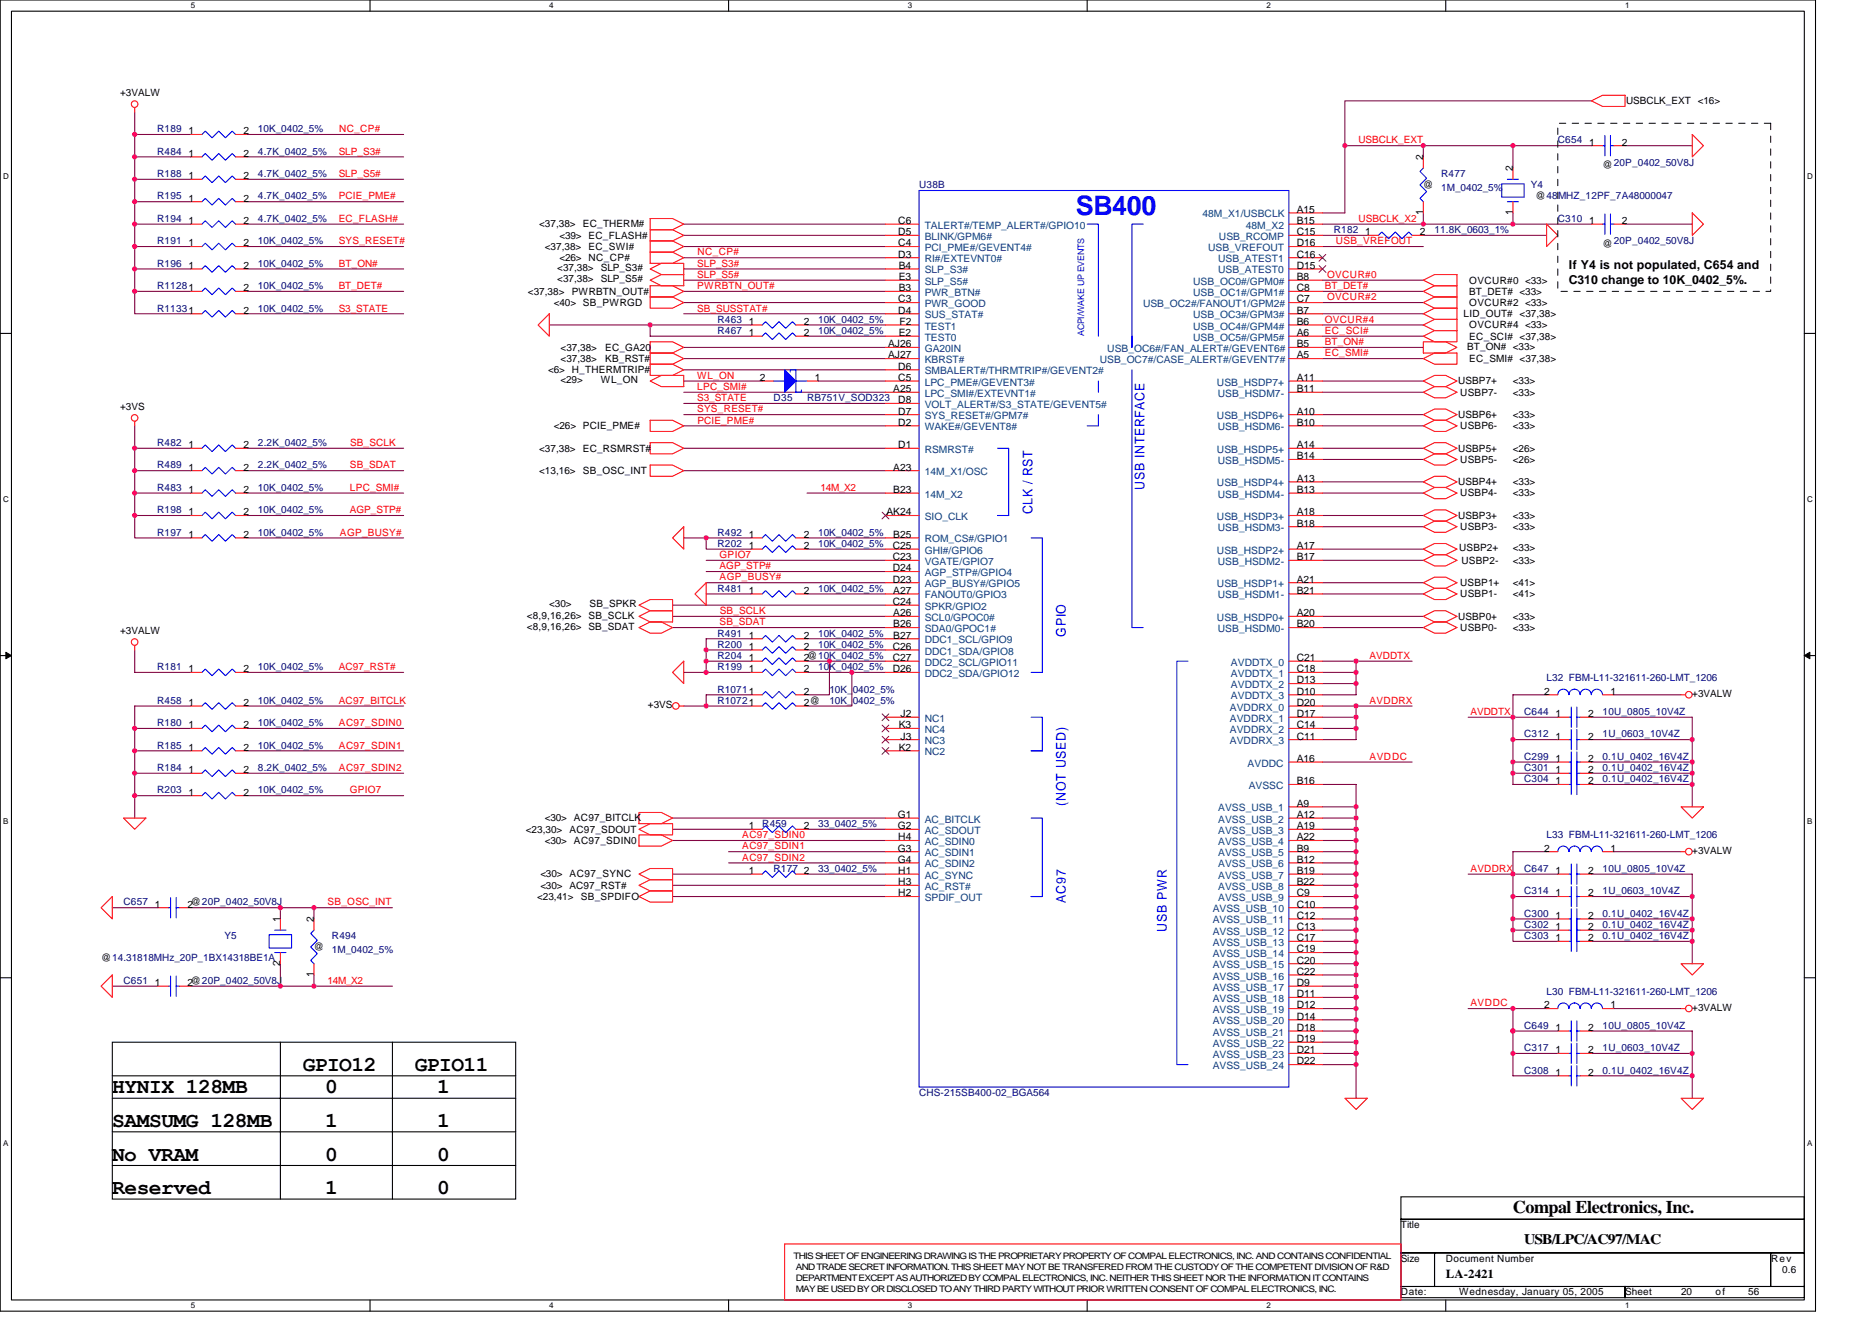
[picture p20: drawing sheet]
<svg xmlns="http://www.w3.org/2000/svg" width="297mm" height="210mm" viewBox="0 0 297 210" stroke-linecap="round" stroke-linejoin="round" font-family="sans-serif">
<defs><g id="words">
<text font-size="4.3" fill="#00f" x="170.7" y="34.2">SB400</text>
<g font-size="3.4">
<text x="17.8" y="173.5">HYNIX 128MB</text>
<text x="48" y="169.9">GPIO12</text>
<text x="51.6" y="173.5">0</text>
<text x="65.8" y="169.9">GPIO11</text>
<text x="69.4" y="173.5">1</text>
<text x="17.8" y="178.8">SAMSUMG 128MB</text>
<text x="51.6" y="178.8">1</text>
<text x="69.4" y="178.8">1</text>
<text x="17.8" y="184.1">No VRAM</text>
<text x="51.6" y="184.1">0</text>
<text x="69.4" y="184.1">0</text>
<text x="17.8" y="189.5">Reserved</text>
<text x="51.6" y="189.5">1</text>
<text x="69.4" y="189.5">0</text>
</g>
<text font-size="2.8" x="240.1" y="192.5">Compal Electronics, Inc.</text>
<text font-size="2.3" x="241.8" y="197.3">USB/LPC/AC97/MAC</text>
<g font-size="2.1" fill="#00f">
<text x="181.6" y="77.7" transform="rotate(-90 181.6 77.7)">USB INTERFACE</text>
<text x="163.8" y="81.6" transform="rotate(-90 163.8 81.6)">CLK / RST</text>
<text x="169.1" y="101" transform="rotate(-90 169.1 101)">GPIO</text>
<text x="169.1" y="127.8" transform="rotate(-90 169.1 127.8)">(NOT USED)</text>
<text x="169.1" y="143.3" transform="rotate(-90 169.1 143.3)">AC97</text>
<text x="185.1" y="147.9" transform="rotate(-90 185.1 147.9)">USB PWR</text>
</g>
<g font-size="1.9">
<text x="249" y="42.7">If Y4 is not populated, C654 and</text>
<text x="249" y="45">C310 change to 10K_0402_5%.</text>
<text x="229.4" y="202.7">LA-2421</text>
</g>
<g font-size="1.6">
<text x="19.1" y="15.3">+3VALW</text>
<text x="258" y="16.5">USBCLK_EXT &lt;16&gt;</text>
<text x="29.9" y="21.3">1</text>
<text x="38.6" y="21.3">2</text>
<text x="252.2" y="23.1">1</text>
<text x="257.3" y="23.1">2</text>
<text x="29.9" y="28.4">1</text>
<text x="29.9" y="24.9">1</text>
<text x="38.6" y="28.4">2</text>
<text x="38.6" y="24.9">2</text>
<text x="225.8" y="25.4" transform="rotate(-90 225.8 25.4)">2</text>
<text x="225.8" y="29.9">@</text>
<text x="240" y="27.2" transform="rotate(-90 240 27.2)">2</text>
<text x="254.3" y="26.7">@20P_0402_50V8J</text>
<text x="29.9" y="35.5">1</text>
<text x="29.9" y="32">1</text>
<text x="38.6" y="35.5">2</text>
<text x="38.6" y="32">2</text>
<text x="142.5" y="35.5">C6</text>
<text x="205.8" y="35.5">B15</text>
<text x="205.8" y="33.8">A15</text>
<text x="225.8" y="34.2" transform="rotate(-90 225.8 34.2)">1</text>
<text x="240" y="34.2" transform="rotate(-90 240 34.2)">1</text>
<text x="243.6" y="31.6">@48MHZ_12PF_7A48000047</text>
<text x="252.2" y="35.5">1</text>
<text x="257.3" y="35.5">2</text>
<text x="29.9" y="39.1">1</text>
<text x="38.6" y="39.1">2</text>
<text x="85.6" y="36.1">&lt;37,38&gt;</text>
<text x="86.4" y="39.6">&lt;37,38&gt;</text>
<text x="88.8" y="37.9">&lt;39&gt; EC_FLASH#</text>
<text x="88.8" y="41.4">&lt;26&gt; NC_CP#</text>
<text x="92.5" y="36.1">EC_THERM#</text>
<text x="93.4" y="39.6">EC_SWI#</text>
<text x="142.5" y="37.3">D5</text>
<text x="142.5" y="39.1">C4</text>
<text x="142.5" y="40.9">D3</text>
<text x="205.8" y="39.1">D16</text>
<text x="205.8" y="37.3">C15</text>
<text x="205.8" y="40.9">C16</text>
<text x="216.6" y="37.3">1</text>
<text x="225.3" y="37.3">2</text>
<text x="254.3" y="39.1">@20P_0402_50V8J</text>
<text x="29.9" y="42.7">1</text>
<text x="38.6" y="46.2">2</text>
<text x="38.6" y="42.7">2</text>
<text x="83.8" y="46.8">&lt;37,38&gt;</text>
<text x="88.4" y="43">&lt;37,38&gt;</text>
<text x="88.4" y="44.8">&lt;37,38&gt;</text>
<text x="90.7" y="46.8">PWRBTN_OUT#</text>
<text x="95.3" y="43">SLP_S3#</text>
<text x="95.3" y="44.8">SLP_S5#</text>
<text x="142.5" y="48">C3</text>
<text x="142.6" y="42.7">B4</text>
<text x="142.6" y="44.4">E3</text>
<text x="142.6" y="46.2">B3</text>
<text x="205.8" y="44.4">B8</text>
<text x="205.8" y="46.2">C8</text>
<text x="205.8" y="42.7">D15</text>
<text x="205.8" y="48">C7</text>
<text x="233.1" y="45">OVCUR#0 &lt;33&gt;</text>
<text x="233.1" y="46.8">BT_DET# &lt;33&gt;</text>
<text x="38.6" y="49.8">2</text>
<text x="87.9" y="48.5">&lt;40&gt; SB_PWRGD</text>
<text x="118.8" y="51.5">1</text>
<text x="118.8" y="53.3">1</text>
<text x="127.5" y="51.5">2</text>
<text x="127.5" y="53.3">2</text>
<text x="142.5" y="49.8">D4</text>
<text x="142.6" y="53.3">E2</text>
<text x="142.7" y="51.5">F2</text>
<text x="205.8" y="49.8">B7</text>
<text x="205.8" y="51.5">B6</text>
<text x="205.8" y="53.3">A6</text>
<text x="232.2" y="50.3">LID_OUT# &lt;37,38&gt;</text>
<text x="233.1" y="52.1">OVCUR#4 &lt;33&gt;</text>
<text x="233.1" y="53.9">EC_SCI# &lt;37,38&gt;</text>
<text x="233.1" y="48.5">OVCUR#2 &lt;33&gt;</text>
<text x="87" y="59.2">&lt;6&gt; H_THERMTRIP#</text>
<text x="88.9" y="55.6">&lt;37,38&gt;</text>
<text x="88.9" y="57.4">&lt;37,38&gt;</text>
<text x="96.1" y="55.6">EC_GA20</text>
<text x="96.1" y="57.4">KB_RST#</text>
<text x="140.9" y="55.1">AJ26</text>
<text x="140.9" y="56.9">AJ27</text>
<text x="142.5" y="58.7">D6</text>
<text x="205.8" y="56.9">A5</text>
<text x="205.8" y="55.1">B5</text>
<text x="232.8" y="55.5">BT_ON# &lt;33&gt;</text>
<text x="233.1" y="57.4">EC_SMI# &lt;37,38&gt;</text>
<text x="19.1" y="65.1">+3VS</text>
<text x="88.9" y="60.8">&lt;29&gt;</text>
<text x="95.3" y="60.8">WL_ON</text>
<text x="120.6" y="60.4">2</text>
<text x="129.3" y="60.4">1</text>
<text x="141.7" y="62.2">A25</text>
<text x="142.5" y="60.4">C5</text>
<text x="142.5" y="64">D8</text>
<text x="142.5" y="65.8">D7</text>
<text x="205.8" y="60.4">A11</text>
<text x="205.8" y="62.2">B11</text>
<text x="205.8" y="65.8">A10</text>
<text x="231.3" y="61">USBP7+</text>
<text x="231.7" y="62.8">USBP7-</text>
<text x="240.1" y="62.8">&lt;33&gt;</text>
<text x="240.1" y="61">&lt;33&gt;</text>
<text x="29.9" y="71.1">1</text>
<text x="38.6" y="71.1">2</text>
<text x="85.6" y="71.6">&lt;37,38&gt;</text>
<text x="87.9" y="68.1">&lt;26&gt; PCIE_PME#</text>
<text x="92.5" y="71.6">EC_RSMRST#</text>
<text x="142.5" y="67.5">D2</text>
<text x="142.5" y="71.1">D1</text>
<text x="205.8" y="67.5">B10</text>
<text x="205.8" y="71.1">A14</text>
<text x="231.3" y="66.3">USBP6+</text>
<text x="231.3" y="71.6">USBP5+</text>
<text x="231.7" y="68.1">USBP6-</text>
<text x="240.1" y="68.1">&lt;33&gt;</text>
<text x="240.1" y="66.3">&lt;33&gt;</text>
<text x="240.1" y="71.6">&lt;26&gt;</text>
<text x="29.9" y="74.7">1</text>
<text x="38.6" y="74.7">2</text>
<text x="85.6" y="75.2">&lt;13,16&gt;</text>
<text x="92.5" y="75.2">SB_OSC_INT</text>
<text x="141.7" y="74.7">A23</text>
<text x="205.8" y="72.9">B14</text>
<text x="205.8" y="76.4">A13</text>
<text x="231.3" y="77">USBP4+</text>
<text x="231.7" y="73.4">USBP5-</text>
<text x="240.1" y="73.4">&lt;26&gt;</text>
<text x="240.1" y="77">&lt;33&gt;</text>
<text x="29.9" y="78.2">1</text>
<text x="29.9" y="81.8">1</text>
<text x="38.6" y="78.2">2</text>
<text x="38.6" y="81.8">2</text>
<text x="140.6" y="81.8">AK24</text>
<text x="141.7" y="78.2">B23</text>
<text x="205.8" y="78.2">B13</text>
<text x="205.8" y="81.8">A18</text>
<text x="205.8" y="83.5">B18</text>
<text x="231.3" y="82.3">USBP3+</text>
<text x="231.7" y="78.8">USBP4-</text>
<text x="240.1" y="78.8">&lt;33&gt;</text>
<text x="240.1" y="82.3">&lt;33&gt;</text>
<text x="29.9" y="85.3">1</text>
<text x="38.6" y="85.3">2</text>
<text x="118.8" y="87.1">1</text>
<text x="118.8" y="85.3">1</text>
<text x="127.5" y="87.1">2</text>
<text x="127.5" y="85.3">2</text>
<text x="141.6" y="87.1">C25</text>
<text x="141.6" y="88.9">C23</text>
<text x="141.7" y="85.3">B25</text>
<text x="205.8" y="87.1">A17</text>
<text x="205.8" y="88.9">B17</text>
<text x="231.5" y="87.5">USBP2+</text>
<text x="231.7" y="84.1">USBP3-</text>
<text x="231.9" y="89.4">USBP2-</text>
<text x="240.1" y="89.4">&lt;33&gt;</text>
<text x="240.1" y="84.1">&lt;33&gt;</text>
<text x="240.1" y="87.5">&lt;33&gt;</text>
<text x="118.8" y="94.2">1</text>
<text x="127.5" y="94.2">2</text>
<text x="141.6" y="90.7">D24</text>
<text x="141.6" y="92.4">D23</text>
<text x="141.6" y="96">C24</text>
<text x="141.7" y="94.2">A27</text>
<text x="205.8" y="92.4">A21</text>
<text x="205.8" y="94.2">B21</text>
<text x="231.7" y="93">USBP1+</text>
<text x="231.7" y="94.8">USBP1-</text>
<text x="240.1" y="94.8">&lt;41&gt;</text>
<text x="240.1" y="93">&lt;41&gt;</text>
<text x="19.1" y="100.6">+3VALW</text>
<text x="83.6" y="99.9">&lt;8,9,16,26&gt; SB_SDAT</text>
<text x="83.6" y="98.1">&lt;8,9,16,26&gt; SB_SCLK</text>
<text x="87.2" y="96.4">&lt;30&gt;</text>
<text x="93.6" y="96.4">SB_SPKR</text>
<text x="118.8" y="101.3">1</text>
<text x="127.5" y="101.3">2</text>
<text x="141.7" y="97.8">A26</text>
<text x="141.7" y="99.5">B26</text>
<text x="141.7" y="101.3">B27</text>
<text x="205.8" y="97.8">A20</text>
<text x="205.8" y="99.5">B20</text>
<text x="231.3" y="98.3">USBP0+</text>
<text x="231.7" y="100.1">USBP0-</text>
<text x="240.1" y="100.1">&lt;33&gt;</text>
<text x="240.1" y="98.3">&lt;33&gt;</text>
<text x="29.9" y="106.7">1</text>
<text x="38.6" y="106.7">2</text>
<text x="118.8" y="106.7">1</text>
<text x="118.8" y="103.1">1</text>
<text x="118.8" y="104.9">1</text>
<text x="127.5" y="106.7">2</text>
<text x="127.5" y="103.1">2</text>
<text x="127.5" y="104.9">2@10K_0402_5%</text>
<text x="141.6" y="103.1">C26</text>
<text x="141.6" y="104.9">C27</text>
<text x="141.6" y="106.7">D26</text>
<text x="205.8" y="104.9">C21</text>
<text x="205.8" y="106.7">C18</text>
<text x="29.9" y="112">1</text>
<text x="38.6" y="112">2</text>
<text x="102.8" y="112.4">+3VS</text>
<text x="127.5" y="110.2">2</text>
<text x="127.5" y="112">2@</text>
<text x="142.9" y="113.8">J2</text>
<text x="205.8" y="108.4">D13</text>
<text x="205.8" y="110.2">D10</text>
<text x="205.8" y="112">D20</text>
<text x="205.8" y="113.8">D17</text>
<text x="245" y="110.2">2</text>
<text x="246.8" y="113.8">1</text>
<text x="252" y="113.8">2</text>
<text x="255.5" y="110.2">1</text>
<text x="268.5" y="110.6">+3VALW</text>
<text x="29.9" y="115.5">1</text>
<text x="29.9" y="119.1">1</text>
<text x="38.6" y="115.5">2</text>
<text x="38.6" y="119.1">2</text>
<text x="142.6" y="115.5">K3</text>
<text x="142.6" y="119.1">K2</text>
<text x="142.9" y="117.3">J3</text>
<text x="205.8" y="115.5">C14</text>
<text x="205.8" y="117.3">C11</text>
<text x="246.8" y="117.3">1</text>
<text x="252" y="117.3">2</text>
<text x="29.9" y="122.7">1</text>
<text x="38.6" y="122.7">2</text>
<text x="205.8" y="124.4">B16</text>
<text x="205.8" y="120.9">A16</text>
<text x="246.8" y="124.4">1</text>
<text x="246.8" y="122.7">1</text>
<text x="246.8" y="120.9">1</text>
<text x="252" y="124.4">2</text>
<text x="252" y="122.7">2</text>
<text x="252" y="120.9">2</text>
<text x="29.9" y="126.2">1</text>
<text x="38.6" y="126.2">2</text>
<text x="86.4" y="130.3">&lt;30&gt; AC97_BITCLK</text>
<text x="118.8" y="131.6">1</text>
<text x="127.5" y="131.6">2</text>
<text x="142.4" y="129.8">G1</text>
<text x="142.4" y="131.6">G2</text>
<text x="205.8" y="128">A9</text>
<text x="205.8" y="129.8">A12</text>
<text x="205.8" y="131.6">A19</text>
<text x="83.4" y="132.1">&lt;23,30&gt;</text>
<text x="86.4" y="133.9">&lt;30&gt; AC97_SDIN0</text>
<text x="90.4" y="132.1">AC97_SDOUT</text>
<text x="142.4" y="135.1">G3</text>
<text x="142.4" y="136.9">G4</text>
<text x="142.5" y="133.3">H4</text>
<text x="205.8" y="133.3">A22</text>
<text x="205.8" y="135.1">B9</text>
<text x="205.8" y="136.9">B12</text>
<text x="245" y="135.1">2</text>
<text x="255.5" y="135.1">1</text>
<text x="268.5" y="135.5">+3VALW</text>
<text x="24.6" y="144">1</text>
<text x="29.7" y="144">2@20P_0402_50V8J</text>
<text x="85.2" y="142.8">&lt;23,41&gt;</text>
<text x="85.7" y="141">&lt;30&gt; AC97_RST#</text>
<text x="85.7" y="139.2">&lt;30&gt; AC97_SYNC</text>
<text x="92.2" y="142.8">SB_SPDIFO</text>
<text x="118.8" y="138.7">1</text>
<text x="127.5" y="138.7">2</text>
<text x="142.5" y="138.7">H1</text>
<text x="142.5" y="140.4">H3</text>
<text x="142.5" y="142.2">H2</text>
<text x="205.8" y="138.7">B19</text>
<text x="205.8" y="140.4">B22</text>
<text x="205.8" y="142.2">C9</text>
<text x="205.8" y="144">C10</text>
<text x="246.8" y="142.2">1</text>
<text x="246.8" y="138.7">1</text>
<text x="252" y="142.2">2</text>
<text x="252" y="138.7">2</text>
<text x="44.5" y="146.3" transform="rotate(-90 44.5 146.3)">1</text>
<text x="49.8" y="146.3" transform="rotate(-90 49.8 146.3)">2</text>
<text x="205.8" y="145.8">C12</text>
<text x="205.8" y="147.6">C13</text>
<text x="205.8" y="149.3">C17</text>
<text x="246.8" y="149.3">1</text>
<text x="246.8" y="147.6">1</text>
<text x="246.8" y="145.8">1</text>
<text x="252" y="149.3">2</text>
<text x="252" y="147.6">2</text>
<text x="252" y="145.8">2</text>
<text x="16" y="152.5">@14.31818MHz_20P_1BX14318BE1A</text>
<text x="44.5" y="153.3" transform="rotate(-90 44.5 153.3)">2</text>
<text x="49.8" y="155.1" transform="rotate(-90 49.8 155.1)">1</text>
<text x="49.8" y="150.8">@</text>
<text x="205.8" y="151.1">C19</text>
<text x="205.8" y="152.9">C20</text>
<text x="205.8" y="154.7">C22</text>
<text x="24.6" y="156.4">1</text>
<text x="29.7" y="156.4">2@20P_0402_50V8J</text>
<text x="205.8" y="156.4">D9</text>
<text x="205.8" y="158.2">D11</text>
<text x="205.8" y="160">D12</text>
<text x="205.8" y="161.8">D14</text>
<text x="245" y="160">2</text>
<text x="255.5" y="160">1</text>
<text x="268.5" y="160.4">+3VALW</text>
<text x="205.8" y="163.6">D18</text>
<text x="205.8" y="165.3">D19</text>
<text x="205.8" y="167.1">D21</text>
<text x="246.8" y="167.1">1</text>
<text x="246.8" y="163.6">1</text>
<text x="252" y="167.1">2</text>
<text x="252" y="163.6">2</text>
<text x="205.8" y="168.9">D22</text>
<text x="246.8" y="170.7">1</text>
<text x="252" y="170.7">2</text>
<text x="222.3" y="194.9">Title</text>
<text x="222.3" y="200.2">Size</text>
<text x="229.4" y="200.2">Document Number</text>
<text x="281" y="200.2">Rev</text>
<text x="282.8" y="202">0.6</text>
<text x="222.3" y="205.5">Date:</text>
<text x="231.5" y="205.5">Wednesday, January 05, 2005</text>
<text x="257.8" y="205.5">Sheet</text>
<text x="266.7" y="205.5">20</text>
<text x="272.2" y="205.5">of</text>
<text x="277.4" y="205.5">56</text>
</g>
<g font-size="1.6" fill="#000080">
<text x="24.9" y="21">R189</text>
<text x="40.9" y="21">10K_0402_5%</text>
<text x="247.2" y="22.8">C654</text>
<text x="24.9" y="28.1">R188</text>
<text x="24.9" y="24.5">R484</text>
<text x="40.9" y="28.1">4.7K_0402_5%</text>
<text x="40.9" y="24.5">4.7K_0402_5%</text>
<text x="145.8" y="29.9">U38B</text>
<text x="228.7" y="28.1">R477</text>
<text x="242.9" y="29.9">Y4</text>
<text x="24.9" y="35.2">R194</text>
<text x="24.9" y="31.6">R195</text>
<text x="40.9" y="35.2">4.7K_0402_5%</text>
<text x="40.9" y="31.6">4.7K_0402_5%</text>
<text x="228.7" y="30.2">1M_0402_5%</text>
<text x="247.2" y="35.2">C310</text>
<text x="24.9" y="38.8">R191</text>
<text x="40.9" y="38.8">10K_0402_5%</text>
<text x="211.6" y="37">R182</text>
<text x="227.6" y="37">11.8K_0603_1%</text>
<text x="24.9" y="45.9">R11281</text>
<text x="24.9" y="42.3">R196</text>
<text x="40.9" y="42.3">10K_0402_5%</text>
<text x="40.9" y="45.9">10K_0402_5%</text>
<text x="24.9" y="49.4">R11331</text>
<text x="40.9" y="49.4">10K_0402_5%</text>
<text x="113.8" y="51.2">R463</text>
<text x="113.8" y="53">R467</text>
<text x="129.8" y="51.2">10K_0402_5%</text>
<text x="129.8" y="53">10K_0402_5%</text>
<text x="122.7" y="63.6">D35</text>
<text x="128.1" y="63.6">RB751V_SOD323</text>
<text x="24.9" y="70.8">R482</text>
<text x="40.9" y="70.8">2.2K_0402_5%</text>
<text x="24.9" y="77.9">R483</text>
<text x="24.9" y="74.3">R489</text>
<text x="40.9" y="77.9">10K_0402_5%</text>
<text x="40.9" y="74.3">2.2K_0402_5%</text>
<text x="24.9" y="81.4">R198</text>
<text x="40.9" y="81.4">10K_0402_5%</text>
<text x="24.9" y="85">R197</text>
<text x="40.9" y="85">10K_0402_5%</text>
<text x="113.8" y="86.8">R202</text>
<text x="113.8" y="85">R492</text>
<text x="129.8" y="86.8">10K_0402_5%</text>
<text x="129.8" y="85">10K_0402_5%</text>
<text x="113.8" y="93.9">R481</text>
<text x="129.8" y="93.9">10K_0402_5%</text>
<text x="113.8" y="101">R491</text>
<text x="129.8" y="101">10K_0402_5%</text>
<text x="24.9" y="106.3">R181</text>
<text x="40.9" y="106.3">10K_0402_5%</text>
<text x="113.8" y="106.3">R199</text>
<text x="113.8" y="102.8">R200</text>
<text x="113.8" y="104.5">R204</text>
<text x="129.8" y="106.3">10K_0402_5%</text>
<text x="129.8" y="102.8">10K_0402_5%</text>
<text x="24.9" y="111.7">R458</text>
<text x="40.9" y="111.7">10K_0402_5%</text>
<text x="113.8" y="109.9">R10711</text>
<text x="113.8" y="111.7">R10721</text>
<text x="131.6" y="109.9">10K_0402_5%</text>
<text x="131.6" y="111.7">10K_0402_5%</text>
<text x="241.8" y="113.4">C644</text>
<text x="245.4" y="108.1">L32 FBM-L11-321611-260-LMT_1206</text>
<text x="254.3" y="113.4">10U_0805_10V4Z</text>
<text x="24.9" y="115.2">R180</text>
<text x="24.9" y="118.8">R185</text>
<text x="40.9" y="115.2">10K_0402_5%</text>
<text x="40.9" y="118.8">10K_0402_5%</text>
<text x="241.8" y="117">C312</text>
<text x="254.3" y="117">1U_0603_10V4Z</text>
<text x="24.9" y="125.9">R203</text>
<text x="24.9" y="122.3">R184</text>
<text x="40.9" y="125.9">10K_0402_5%</text>
<text x="40.9" y="122.3">8.2K_0402_5%</text>
<text x="241.8" y="124.1">C304</text>
<text x="241.8" y="122.3">C301</text>
<text x="241.8" y="120.5">C299</text>
<text x="254.3" y="124.1">0.1U_0402_16V4Z</text>
<text x="254.3" y="122.3">0.1U_0402_16V4Z</text>
<text x="254.3" y="120.5">0.1U_0402_16V4Z</text>
<text x="120.9" y="131.2">R459</text>
<text x="129.8" y="131.2">33_0402_5%</text>
<text x="245.4" y="133">L33 FBM-L11-321611-260-LMT_1206</text>
<text x="19.6" y="143.7">C657</text>
<text x="122.7" y="138.3">R177</text>
<text x="129.8" y="138.3">33_0402_5%</text>
<text x="241.8" y="141.9">C314</text>
<text x="241.8" y="138.3">C647</text>
<text x="254.3" y="141.9">1U_0603_10V4Z</text>
<text x="254.3" y="138.3">10U_0805_10V4Z</text>
<text x="35.6" y="149">Y5</text>
<text x="52.7" y="149">R494</text>
<text x="241.8" y="149">C303</text>
<text x="241.8" y="147.2">C302</text>
<text x="241.8" y="145.4">C300</text>
<text x="254.3" y="149">0.1U_0402_16V4Z</text>
<text x="254.3" y="147.2">0.1U_0402_16V4Z</text>
<text x="254.3" y="145.4">0.1U_0402_16V4Z</text>
<text x="52.7" y="151.1">1M_0402_5%</text>
<text x="19.6" y="156.1">C651</text>
<text x="245.4" y="157.9">L30 FBM-L11-321611-260-LMT_1206</text>
<text x="241.8" y="166.8">C317</text>
<text x="241.8" y="163.2">C649</text>
<text x="254.3" y="166.8">1U_0603_10V4Z</text>
<text x="254.3" y="163.2">10U_0805_10V4Z</text>
<text x="145.8" y="173.9">CHS-215SB400-02_BGA564</text>
<text x="241.8" y="170.3">C308</text>
<text x="254.3" y="170.3">0.1U_0402_16V4Z</text>
</g>
<g font-size="1.6" fill="#f00">
<text x="53.8" y="21">NC_CP#</text>
<text x="215.5" y="22.8">USBCLK_EXT</text>
<text x="53.7" y="24.5">SLP_S3#</text>
<text x="53.7" y="28.1">SLP_S5#</text>
<text x="53.7" y="35.2">EC_FLASH#</text>
<text x="53.8" y="31.6">PCIE_PME#</text>
<text x="215.5" y="35.2">USBCLK_X2</text>
<text x="53.7" y="38.8">SYS_RESET#</text>
<text x="110.7" y="40.5">NC_CP#</text>
<text x="212" y="38.8">USB_VREFOUT</text>
<text x="53.7" y="42.3">BT_ON#</text>
<text x="53.7" y="45.9">BT_DET#</text>
<text x="110.6" y="42.3">SLP_S3#</text>
<text x="110.6" y="44.1">SLP_S5#</text>
<text x="110.6" y="45.9">PWRBTN_OUT#</text>
<text x="210.2" y="45.9">BT_DET#</text>
<text x="210.6" y="44.1">OVCUR#0</text>
<text x="210.6" y="47.6">OVCUR#2</text>
<text x="53.7" y="49.4">S3_STATE</text>
<text x="110.6" y="49.4">SB_SUSSTAT#</text>
<text x="210.2" y="51.2">OVCUR#4</text>
<text x="210.2" y="53">EC_SCI#</text>
<text x="210.2" y="56.5">EC_SMI#</text>
<text x="210.2" y="54.8">BT_ON#</text>
<text x="110.6" y="61.9">LPC_SMI#</text>
<text x="110.6" y="60.1">WL_ON</text>
<text x="110.6" y="65.4">SYS_RESET#</text>
<text x="110.6" y="63.6">S3_STATE</text>
<text x="55.5" y="70.8">SB_SCLK</text>
<text x="110.7" y="67.2">PCIE_PME#</text>
<text x="55.5" y="74.3">SB_SDAT</text>
<text x="55.5" y="77.9">LPC_SMI#</text>
<text x="130.2" y="77.9">14M_X2</text>
<text x="55.5" y="81.4">AGP_STP#</text>
<text x="53.9" y="85">AGP_BUSY#</text>
<text x="114.2" y="88.5">GPIO7</text>
<text x="114.2" y="90.3">AGP_STP#</text>
<text x="114.2" y="92.1">AGP_BUSY#</text>
<text x="114.2" y="99.2">SB_SDAT</text>
<text x="114.2" y="97.4">SB_SCLK</text>
<text x="53.7" y="106.3">AC97_RST#</text>
<text x="217.3" y="104.5">AVDDTX</text>
<text x="53.7" y="111.7">AC97_BITCLK</text>
<text x="217.3" y="111.7">AVDDRX</text>
<text x="233.3" y="113.4">AVDDTX</text>
<text x="53.7" y="115.2">AC97_SDIN0</text>
<text x="53.7" y="118.8">AC97_SDIN1</text>
<text x="53.7" y="122.3">AC97_SDIN2</text>
<text x="55.5" y="125.9">GPIO7</text>
<text x="217.3" y="120.5">AVDDC</text>
<text x="117.7" y="136.5">AC97_SDIN2</text>
<text x="117.7" y="134.8">AC97_SDIN1</text>
<text x="117.7" y="133">AC97_SDIN0</text>
<text x="52" y="143.7">SB_OSC_INT</text>
<text x="233.3" y="138.3">AVDDRX</text>
<text x="52" y="156.1">14M_X2</text>
<text x="233.3" y="159.7">AVDDC</text>
</g>
<g font-size="1.6" fill="#004080">
<text x="190.8" y="34.5">48M_X1/USBCLK</text>
<text x="146.7" y="36.3">TALERT#/TEMP_ALERT#/GPIO10</text>
<text x="146.7" y="38.1">BLINK/GPM6#</text>
<text x="146.7" y="39.8">PCI_PME#/GEVENT4#</text>
<text x="146.7" y="41.6">RI#/EXTEVNT0#</text>
<text x="191.7" y="39.8">USB_VREFOUT</text>
<text x="193.3" y="41.6">USB_ATEST1</text>
<text x="193.4" y="38.1">USB_RCOMP</text>
<text x="197.7" y="36.3">48M_X2</text>
<text x="146.7" y="43.4">SLP_S3#</text>
<text x="146.7" y="45.2">SLP_S5#</text>
<text x="146.7" y="46.9">PWR_BTN#</text>
<text x="189.3" y="45.2">USB_OC0#/GPM0#</text>
<text x="189.3" y="46.9">USB_OC1#/GPM1#</text>
<text x="193.3" y="43.4">USB_ATEST0</text>
<text x="146.7" y="48.7">PWR_GOOD</text>
<text x="146.7" y="50.5">SUS_STAT#</text>
<text x="146.7" y="52.3">TEST1</text>
<text x="181.4" y="48.7">USB_OC2#/FANOUT1/GPM2#</text>
<text x="189.3" y="50.5">USB_OC3#/GPM3#</text>
<text x="189.3" y="52.3">USB_OC4#/GPM4#</text>
<text x="146.7" y="54.1">TEST0</text>
<text x="146.7" y="55.8">GA20IN</text>
<text x="146.7" y="57.6">KBRST#</text>
<text x="146.7" y="59.4">SMBALERT#/THRMTRIP#/GEVENT2#</text>
<text x="174.5" y="57.6">USB_OC7#/CASE_ALERT#/GEVENT7#</text>
<text x="175.7" y="55.8">USB_OC6#/FAN_ALERT#/GEVENT6#</text>
<text x="189.3" y="54.1">USB_OC5#/GPM5#</text>
<text x="146.7" y="61.2">LPC_PME#/GEVENT3#</text>
<text x="146.7" y="62.9">LPC_SMI#/EXTEVNT1#</text>
<text x="146.7" y="64.7">VOLT_ALERT#/S3_STATE/GEVENT5#</text>
<text x="193.1" y="61.2">USB_HSDP7+</text>
<text x="193.2" y="62.9">USB_HSDM7-</text>
<text x="146.7" y="66.5">SYS_RESET#/GPM7#</text>
<text x="146.7" y="68.3">WAKE#/GEVENT8#</text>
<text x="146.7" y="71.8">RSMRST#</text>
<text x="193.1" y="66.5">USB_HSDP6+</text>
<text x="193.1" y="71.8">USB_HSDP5+</text>
<text x="193.2" y="68.3">USB_HSDM6-</text>
<text x="146.7" y="75.4">14M_X1/OSC</text>
<text x="193.1" y="77.2">USB_HSDP4+</text>
<text x="193.2" y="73.6">USB_HSDM5-</text>
<text x="146.7" y="79">14M_X2</text>
<text x="146.7" y="82.5">SIO_CLK</text>
<text x="193.1" y="82.5">USB_HSDP3+</text>
<text x="193.2" y="79">USB_HSDM4-</text>
<text x="146.7" y="86.1">ROM_CS#/GPIO1</text>
<text x="146.7" y="87.8">GHI#/GPIO6</text>
<text x="146.7" y="89.6">VGATE/GPIO7</text>
<text x="193.1" y="87.8">USB_HSDP2+</text>
<text x="193.2" y="84.3">USB_HSDM3-</text>
<text x="193.2" y="89.6">USB_HSDM2-</text>
<text x="146.7" y="91.4">AGP_STP#/GPIO4</text>
<text x="146.7" y="93.2">AGP_BUSY#/GPIO5</text>
<text x="146.7" y="95">FANOUT0/GPIO3</text>
<text x="193.1" y="93.2">USB_HSDP1+</text>
<text x="193.2" y="95">USB_HSDM1-</text>
<text x="146.7" y="96.7">SPKR/GPIO2</text>
<text x="146.7" y="98.5">SCL0/GPOC0#</text>
<text x="146.7" y="100.3">SDA0/GPOC1#</text>
<text x="193.1" y="98.5">USB_HSDP0+</text>
<text x="193.2" y="100.3">USB_HSDM0-</text>
<text x="146.7" y="102.1">DDC1_SCL/GPIO9</text>
<text x="146.7" y="103.8">DDC1_SDA/GPIO8</text>
<text x="146.7" y="105.6">DDC2_SCL/GPIO11</text>
<text x="146.7" y="107.4">DDC2_SDA/GPIO12</text>
<text x="195.3" y="105.6">AVDDTX_0</text>
<text x="195.3" y="107.4">AVDDTX_1</text>
<text x="195.2" y="112.7">AVDDRX_0</text>
<text x="195.3" y="109.2">AVDDTX_2</text>
<text x="195.3" y="111">AVDDTX_3</text>
<text x="146.7" y="114.5">NC1</text>
<text x="146.7" y="116.3">NC4</text>
<text x="146.7" y="118.1">NC3</text>
<text x="146.7" y="119.8">NC2</text>
<text x="195.2" y="114.5">AVDDRX_1</text>
<text x="195.2" y="116.3">AVDDRX_2</text>
<text x="195.2" y="118.1">AVDDRX_3</text>
<text x="198" y="121.6">AVDDC</text>
<text x="198.1" y="125.2">AVSSC</text>
<text x="146.7" y="130.5">AC_BITCLK</text>
<text x="193.3" y="128.7">AVSS_USB_1</text>
<text x="193.3" y="130.5">AVSS_USB_2</text>
<text x="146.7" y="132.3">AC_SDOUT</text>
<text x="146.7" y="134.1">AC_SDIN0</text>
<text x="146.7" y="135.8">AC_SDIN1</text>
<text x="146.7" y="137.6">AC_SDIN2</text>
<text x="193.3" y="132.3">AVSS_USB_3</text>
<text x="193.3" y="134.1">AVSS_USB_4</text>
<text x="193.3" y="135.8">AVSS_USB_5</text>
<text x="193.3" y="137.6">AVSS_USB_6</text>
<text x="146.7" y="139.4">AC_SYNC</text>
<text x="146.7" y="141.2">AC_RST#</text>
<text x="146.7" y="143">SPDIF_OUT</text>
<text x="193.3" y="139.4">AVSS_USB_7</text>
<text x="193.3" y="141.2">AVSS_USB_8</text>
<text x="193.3" y="143">AVSS_USB_9</text>
<text x="192.4" y="144.7">AVSS_USB_10</text>
<text x="192.4" y="146.5">AVSS_USB_11</text>
<text x="192.4" y="148.3">AVSS_USB_12</text>
<text x="192.4" y="150.1">AVSS_USB_13</text>
<text x="192.4" y="151.8">AVSS_USB_14</text>
<text x="192.4" y="153.6">AVSS_USB_15</text>
<text x="192.4" y="155.4">AVSS_USB_16</text>
<text x="192.4" y="157.2">AVSS_USB_17</text>
<text x="192.4" y="159">AVSS_USB_18</text>
<text x="192.4" y="160.7">AVSS_USB_19</text>
<text x="192.4" y="162.5">AVSS_USB_20</text>
<text x="192.4" y="164.3">AVSS_USB_21</text>
<text x="192.4" y="166.1">AVSS_USB_22</text>
<text x="192.4" y="167.9">AVSS_USB_23</text>
<text x="192.4" y="169.6">AVSS_USB_24</text>
</g>
<text font-size="1.4" fill="#00f" x="172" y="53.3" transform="rotate(-90 172 53.3)">ACPI/WAKE UP EVENTS</text>
<g font-size="1.4">
<text x="125.9" y="199.7">THIS SHEET OF ENGINEERING DRAWING IS THE PROPRIETARY PROPERTY OF COMPAL ELECTRONICS, INC. AND CONTAINS CONFIDENTIAL</text>
<text x="126.3" y="201.5">AND TRADE SECRET INFORMATION. THIS SHEET MAY NOT BE TRANSFERED FROM THE CUSTODY OF THE COMPETENT DIVISION OF R&amp;D</text>
<text x="126.3" y="203.2">DEPARTMENT EXCEPT AS AUTHORIZED BY COMPAL ELECTRONICS, INC. NEITHER THIS SHEET NOR THE INFORMATION IT CONTAINS</text>
<text x="126.3" y="205">MAY BE USED BY OR DISCLOSED TO ANY THIRD PARTY WITHOUT PRIOR WRITTEN CONSENT OFCOMPAL ELECTRONICS, INC.</text>
</g>
<g font-size="1.3">
<text x="30.3" y="1.3">5</text>
<text x="87.2" y="1.3">4</text>
<text x="144.1" y="1.3">3</text>
<text x="201" y="1.3">2</text>
<text x="257.8" y="1.3">1</text>
<text x=".5" y="28.5">D</text>
<text x="286.7" y="28.5">D</text>
<text x=".5" y="79.6">C</text>
<text x="286.7" y="79.6">C</text>
<text x=".5" y="130.7">B</text>
<text x="286.7" y="130.7">B</text>
<text x=".5" y="181.8">A</text>
<text x="286.7" y="181.8">A</text>
<text x="30.3" y="207.6">5</text>
<text x="87.2" y="207.6">4</text>
<text x="144.1" y="207.6">3</text>
<text x="201" y="207.6">2</text>
<text x="257.8" y="207.6">1</text>
</g>
</g></defs>
<path d="M0 0h288.1v208h-288.1zM1.8 1.8h284.5v204.4h-284.5z" fill="none" stroke="#000" stroke-width=".17"/>
<g fill="#fff">
<path d="M30.3 .2h.7v1.4h-.7z"/>
<path d="M30.3 206.4h.7v1.5h-.7z"/>
</g>
<path d="M58.7 0v1.8M58.7 206.2v1.8" fill="none" stroke="#000" stroke-width=".17"/>
<g fill="#fff">
<path d="M87.2 .2h.7v1.4h-.7z"/>
<path d="M87.2 206.4h.7v1.5h-.7z"/>
</g>
<path d="M115.6 0v1.8M115.6 206.2v1.8" fill="none" stroke="#000" stroke-width=".17"/>
<g fill="#fff">
<path d="M144.1 .2h.7v1.4h-.7z"/>
<path d="M144.1 206.4h.7v1.5h-.7z"/>
</g>
<path d="M172.5 0v1.8M172.5 206.2v1.8" fill="none" stroke="#000" stroke-width=".17"/>
<g fill="#fff">
<path d="M201 .2h.7v1.4h-.7z"/>
<path d="M201 206.4h.7v1.5h-.7z"/>
</g>
<path d="M229.4 0v1.8M229.4 206.2v1.8" fill="none" stroke="#000" stroke-width=".17"/>
<g fill="#fff">
<path d="M257.8 .2h.7v1.4h-.7z"/>
<path d="M257.8 206.4h.7v1.5h-.7z"/>
<path d="M.5 27.3h.9v1.4h-.9z"/>
<path d="M286.7 27.3h1v1.4h-1z"/>
<path d="M.5 78.4h.9v1.5h-.9z"/>
<path d="M286.7 78.4h1v1.5h-1z"/>
</g>
<path d="M0 52.9h1.8M286.3 52.9h1.8" fill="none" stroke="#000" stroke-width=".17"/>
<g fill="#fff">
<path d="M.5 129.6h.8v1.4h-.8z"/>
<path d="M286.7 129.6h.9v1.4h-.9z"/>
</g>
<path d="M0 104h1.8M286.3 104h1.8" fill="none" stroke="#000" stroke-width=".17"/>
<path d="M.9 103.5l.9 .5-.9 .5zM286.3 104l.9-.5v1z" fill="#000" stroke="#000" stroke-width=".16"/>
<g fill="#fff">
<path d="M.5 180.7h.8v1.4h-.8z"/>
<path d="M286.7 180.7h.9v1.4h-.9z"/>
</g>
<g fill="none" stroke="#000" stroke-width=".17">
<path d="M0 155.1h1.8M286.3 155.1h1.8M17.8 165.4h64v24.8h-64zM17.8 170.7h64M17.8 174.2h64M17.8 179.6h64M44.5 165.4v24.8M62.3 165.4v24.8M17.8 184.9h64M222.3 189.9h64v3.5h-64zM222.3 193.4h64v5.4h-64zM222.3 198.8h5.3v5.3h-5.3z"/>
<path d="M227.6 198.8h53.4v5.3h-53.4zM281 198.8h5.3v5.3h-5.3zM222.3 204.1h35.5v1.8h-35.5zM257.8 204.1h28.5v1.8h-28.5z"/>
</g>
<g fill="none" stroke="#800040" stroke-width=".17">
<path d="M21.4 17.8v3.5M252.5 16h-39.1v7.1M21.4 21.3v3.6h8.9M21.4 24.9v3.5h8.9M21.4 28.4v3.6h8.9M21.4 32v3.6h8.9M21.4 35.6v3.5h8.9M21.4 39.1v3.6M21.4 21.3h8.9M39.2 21.3h24.8M39.2 24.9h24.8M39.2 28.4h24.8"/>
<path d="M39.2 32h24.8M39.2 35.6h24.8M39.2 39.1h24.8M108.5 37.3h32M108.5 35.6h32M108.5 39.1h32M209.8 37.3h7.2M209.8 35.6h16M209.8 39.1h16M213.4 23.1h12.4v1.8M213.4 23.1v10.7h-3.6M225.8 23.1h14.3v3.6"/>
<path d="M225.8 37.3h19.6M225.8 33.8v1.8M240.1 33.8v1.8h-14.3M240.1 35.6h12.4M240.1 23.1h12.4M257.8 35.6h10.7M257.8 23.1h10.7M21.4 42.7v3.5h8.9M21.4 46.2v3.6h8.9M21.4 42.7h8.9M39.2 49.8h24.8M39.2 42.7h24.8"/>
<path d="M39.2 46.2h24.8M87.2 51.6h32M103.2 51.6v1.7h16M108.5 44.4h32M108.5 56.9h32M108.5 49.8h32M108.5 58.7h32M108.5 42.7h32M108.5 46.2h32M108.5 48h32M108.5 55.1h32M108.5 40.9h32"/>
<path d="M128.1 51.6h12.4M128.1 53.3h12.4M209.8 44.4h16M209.8 51.6h16M209.8 56.9h16M209.8 49.8h16M209.8 46.2h16M209.8 48h16M209.8 55.1h16M209.8 53.3h16M21.4 71.1v3.6h8.9M21.4 67.6v3.5h8.9"/>
<path d="M21.4 78.2v7.1h8.9M21.4 78.2h8.9M21.4 74.7v3.5M39.2 78.2h24.8M39.2 71.1h24.8M39.2 74.7h24.8M108.5 65.8h32M108.5 67.6h32M108.5 60.5h12.4M108.5 62.2h32M108.5 71.1h32M108.5 74.7h32"/>
<path d="M108.5 64h32M128.1 78.2h12.4M129.8 60.5h10.7M209.8 78.2h16M209.8 65.8h16M209.8 67.6h16M209.8 60.5h16M209.8 62.2h16M209.8 71.1h16M209.8 72.9h16M209.8 76.5h16M21.4 81.8h8.9"/>
<path d="M39.2 81.8h24.8M39.2 85.3h24.8M106.7 97.8h33.8M106.7 99.6h33.8M106.7 96h33.8M108.5 85.3h3.6v1.8h7.1M112.1 88.9h28.4M112.1 92.5h28.4M112.1 94.2h7.1M112.1 90.7h28.4M112.1 85.3h7.1M128.1 87.1h12.4"/>
<path d="M128.1 94.2h12.4M128.1 85.3h12.4M209.8 83.6h16M209.8 97.8h16M209.8 87.1h16M209.8 99.6h16M209.8 88.9h16M209.8 92.5h16M209.8 81.8h16M209.8 94.2h16M21.4 115.6h8.9M21.4 103.1v3.6h8.9"/>
<path d="M21.4 119.1h8.9M30.3 112h-8.9v17.8M39.2 115.6h24.8M39.2 112h24.8M39.2 106.7h24.8M39.2 119.1h24.8M108.5 112h3.6M108.5 106.7h10.7M112.1 104.9h7.1M112.1 104.9v1.8M119.2 110.2h-7.1v1.8h7.1M119.2 103.1h-7.1v1.8"/>
<path d="M119.2 101.3h-7.1v1.8M128.1 106.7h12.4M128.1 104.9h12.4M128.1 101.3h12.4M128.1 103.1h12.4M131.6 104.9v5.3h-3.5M135.2 106.7v5.3h-7.1M209.8 113.8h5.4M209.8 115.6h5.4M209.8 112h14.3M209.8 106.7h5.4M209.8 108.5h5.4"/>
<path d="M209.8 104.9h14.3M215.2 104.9v5.3h-5.4M215.2 112v5.3h-5.4M233 113.8h14.2M240.1 117.3h7.1M245.4 110.2h-5.3v10.7M252.5 117.3h16M252.5 113.8h16v14.2M256.1 110.2h10.6M21.4 122.7h8.9M21.4 126.2h8.9M39.2 122.7h24.8"/>
<path d="M39.2 126.2h24.8M106.7 138.7h12.5M106.7 129.8h33.8M106.7 131.6h12.5M106.7 133.3h33.8M115.6 135.1h24.9M115.6 136.9h24.9M128.1 138.7h12.4M128.1 131.6h12.4M209.8 138.7h5.4M209.8 124.5h5.4v49.7M209.8 128h5.4"/>
<path d="M209.8 129.8h5.4M209.8 131.6h5.4M209.8 133.3h5.4M209.8 135.1h5.4M209.8 136.9h5.4M209.8 120.9h14.3M233 138.7h14.2M240.1 120.9v1.8h7.1M240.1 122.7v1.8h7.1M240.1 120.9h7.1M245.4 135.1h-5.3v7.1h7.1M252.5 138.7h16v14.2"/>
<path d="M252.5 124.5h16M252.5 122.7h16M252.5 120.9h16M256.1 135.1h10.6M17.8 144h7.1M17.8 156.5h7.1M30.3 144h32M44.5 152.9v3.6h-14.2M44.5 144v1.8M49.8 154.7v1.8h-5.3M49.8 156.5h12.5M49.8 144v1.8"/>
<path d="M106.7 140.5h33.8M106.7 142.2h33.8M209.8 140.5h5.4M209.8 142.2h5.4M209.8 144h5.4M209.8 145.8h5.4M209.8 147.6h5.4M209.8 149.4h5.4M209.8 151.1h5.4M209.8 152.9h5.4M209.8 154.7h5.4M209.8 156.5h5.4"/>
<path d="M209.8 158.2h5.4M240.1 147.6v1.8h7.1M240.1 142.2v3.6h7.1M240.1 145.8v1.8h7.1M252.5 142.2h16M252.5 145.8h16M252.5 147.6h16M252.5 149.4h16M209.8 160h5.4M209.8 161.8h5.4M209.8 163.6h5.4M209.8 165.4h5.4"/>
<path d="M209.8 167.1h5.4M209.8 168.9h5.4M233 160h12.4M240.1 163.6h7.1M240.1 167.1h7.1M240.1 160v10.7h7.1M252.5 170.7h16v3.5M252.5 163.6h16v7.1M252.5 167.1h16M256.1 160h10.6"/>
</g>
<g fill="none" stroke="#f00" stroke-width=".17">
<path d="M21.4 17.1v.7M252.5 16l1.8-.9h3.5v1.8h-3.5zM30.3 35.6h1.7M30.3 39.1h1.7M30.3 21.3h1.7M30.3 28.4h1.7M30.3 24.9h1.7M30.3 32h1.7M37.4 35.6h1.8M37.4 39.1h1.8M37.4 21.3h1.8M37.4 28.4h1.8"/>
<path d="M37.4 24.9h1.8M37.4 32h1.8M103.2 34.7h3.5l1.8 .9-1.8 .8h-3.5zM103.2 36.4h3.5l1.8 .9-1.8 .9h-3.5zM103.2 38.2h3.5l1.8 .9-1.8 .9h-3.5zM140.5 35.6h5.3M140.5 37.3h5.3M140.5 39.1h5.3M204.5 35.6h5.3M204.5 37.3h5.3M204.5 39.1h5.3M204.5 33.8h5.3"/>
<path d="M217 37.3h1.7M224.1 37.3h1.7M225.8 24.9v1.8M225.8 32v1.8M240.1 26.7v1.7M240.1 32v1.8M245.4 35.6l1.8 1.7-1.8 1.8zM252.5 23.1h1.8M252.5 35.6h1.8M256.1 23.1h1.7M256.1 35.6h1.7M268.5 33.8l1.8 1.8-1.8 1.7z"/>
<path d="M268.5 21.3l1.8 1.8-1.8 1.8zM30.3 42.7h1.7M30.3 46.2h1.7M30.3 49.8h1.7M37.4 42.7h1.8M37.4 46.2h1.8M37.4 49.8h1.8M87.2 49.8v3.5l-1.8-1.7zM103.2 57.8h3.5l1.8 .9-1.8 .9h-3.5zM103.2 42.7l1.7-.9h3.6v1.8h-3.6zM103.2 44.4l1.7-.8h3.6v1.7h-3.6zM103.2 45.3h3.5l1.8 .9-1.8 .9h-3.5z"/>
<path d="M103.2 47.1h3.5l1.8 .9-1.8 .9h-3.5zM103.2 54.2h3.5l1.8 .9-1.8 .9h-3.5zM103.2 56h3.5l1.8 .9-1.8 .9h-3.5zM103.2 40h3.5l1.8 .9-1.8 .9h-3.5zM119.2 51.6h1.7M119.2 53.3h1.7M126.3 51.6h1.8M126.3 53.3h1.8M140.5 40.9h5.3M140.5 42.7h5.3M140.5 44.4h5.3M140.5 46.2h5.3"/>
<path d="M140.5 48h5.3M140.5 49.8h5.3M140.5 51.6h5.3M140.5 53.3h5.3M140.5 55.1h5.3M140.5 56.9h5.3M140.5 58.7h5.3M204.5 40.9h5.3M204.5 42.7h5.3M204.5 44.4h5.3M204.5 46.2h5.3M204.5 48h5.3"/>
<path d="M204.5 49.8h5.3M204.5 51.6h5.3M204.5 53.3h5.3M204.5 55.1h5.3M204.5 56.9h5.3M225.8 56.9l1.8-.9h3.6v1.8h-3.6zM225.8 44.4l1.8-.8h3.6v1.7h-3.6zM225.8 51.6l1.8-.9h3.6v1.8h-3.6zM225.8 53.3l1.8-.8h3.6v1.7h-3.6zM225.8 48l1.8-.9h3.6v1.8h-3.6zM225.8 46.2l1.8-.9h3.6v1.8h-3.6zM225.8 54.2h3.6l1.8 .9-1.8 .9h-3.6z"/>
<path d="M225.8 49.8l1.8-.9h3.6v1.8h-3.6zM21.4 66.8v.8M30.3 78.2h1.7M30.3 74.7h1.7M30.3 71.1h1.7M37.4 78.2h1.8M37.4 74.7h1.8M37.4 71.1h1.8M103.2 70.2h3.5l1.8 .9-1.8 .9h-3.5zM103.2 73.8h3.5l1.8 .9-1.8 .9h-3.5zM103.2 60.5l1.7-.9h3.6v1.7h-3.6zM103.2 66.7h3.5l1.8 .9-1.8 .9h-3.5z"/>
<path d="M120.9 60.5h1.8M128.1 60.5h1.7M140.5 60.5h5.3M140.5 78.2h5.3M140.5 74.7h5.3M140.5 62.2h5.3M140.5 64h5.3M140.5 65.8h5.3M140.5 67.6h5.3M140.5 71.1h5.3M204.5 60.5h5.3M204.5 78.2h5.3"/>
<path d="M204.5 62.2h5.3M204.5 65.8h5.3M204.5 67.6h5.3M204.5 71.1h5.3M204.5 72.9h5.3M204.5 76.5h5.3M225.8 78.2l1.8-.9h1.8l1.8 .9-1.8 .9h-1.8zM225.8 67.6l1.8-.9h1.8l1.8 .9-1.8 .9h-1.8zM225.8 65.8l1.8-.9h1.8l1.8 .9-1.8 .9h-1.8zM225.8 62.2l1.8-.9h1.8l1.8 .9-1.8 .9h-1.8zM225.8 60.5l1.8-.9h1.8l1.8 .9-1.8 .8h-1.8zM225.8 72.9l1.8-.9h1.8l1.8 .9-1.8 .9h-1.8z"/>
<path d="M225.8 76.5l1.8-.9h1.8l1.8 .9-1.8 .8h-1.8zM225.8 71.1l1.8-.9h1.8l1.8 .9-1.8 .9h-1.8zM30.3 81.8h1.7M30.3 85.3h1.7M37.4 81.8h1.8M37.4 85.3h1.8M101.4 96l1.8-.9h3.5v1.8h-3.5zM101.4 99.6l1.8-.9h1.7l1.8 .9-1.8 .9h-1.7zM101.4 97.8l1.8-.9h3.5v1.8h-3.5zM106.7 85.3l1.8-1.7v3.5zM112.1 92.5v3.5l-1.8-1.8zM119.2 94.2h1.7"/>
<path d="M119.2 85.3h1.7M119.2 87.1h1.7M126.3 94.2h1.8M126.3 85.3h1.8M126.3 87.1h1.8M140.5 94.2h5.3M140.5 81.8h5.3M140.5 85.3h5.3M140.5 87.1h5.3M140.5 88.9h5.3M140.5 90.7h5.3M140.5 92.5h5.3"/>
<path d="M140.5 96h5.3M140.5 97.8h5.3M140.5 99.6h5.3M204.5 94.2h5.3M204.5 81.8h5.3M204.5 87.1h5.3M204.5 88.9h5.3M204.5 92.5h5.3M204.5 97.8h5.3M204.5 99.6h5.3M204.5 83.6h5.3M225.8 87.1l1.8-.9h1.8l1.8 .9-1.8 .9h-1.8z"/>
<path d="M225.8 88.9l1.8-.9h1.8l1.8 .9-1.8 .9h-1.8zM225.8 99.6l1.8-.9h1.8l1.8 .9-1.8 .9h-1.8zM225.8 97.8l1.8-.9h1.8l1.8 .9-1.8 .9h-1.8zM225.8 92.5l1.8-.9h1.8l1.8 .9-1.8 .8h-1.8zM225.8 94.2l1.8-.9h1.8l1.8 .9-1.8 .9h-1.8zM225.8 83.6l1.8-.9h1.8l1.8 .9-1.8 .9h-1.8zM225.8 81.8l1.8-.9h1.8l1.8 .9-1.8 .9h-1.8zM21.4 102.4v.7M30.3 112h1.7M30.3 115.6h1.7M30.3 106.7h1.7M30.3 119.1h1.7"/>
<path d="M37.4 112h1.8M37.4 115.6h1.8M37.4 106.7h1.8M37.4 119.1h1.8M107.8 112h.7M108.5 104.9v3.6l-1.8-1.8zM119.2 110.2h1.7M119.2 112h1.7M119.2 101.3h1.7M119.2 103.1h1.7M119.2 104.9h1.7M119.2 106.7h1.7"/>
<path d="M126.3 110.2h1.8M126.3 112h1.8M126.3 101.3h1.8M126.3 103.1h1.8M126.3 104.9h1.8M126.3 106.7h1.8M140.5 117.3h5.3M140.5 115.6h5.3M140.5 101.3h5.3M140.5 103.1h5.3M140.5 104.9h5.3M140.5 106.7h5.3"/>
<path d="M140.5 113.8h5.3M140.5 119.1h5.3M204.5 110.2h5.3M204.5 112h5.3M204.5 117.3h5.3M204.5 115.6h5.3M204.5 104.9h5.3M204.5 106.7h5.3M204.5 113.8h5.3M204.5 108.5h5.3M245.4 110.2h1.8M247.2 117.3h1.8"/>
<path d="M247.2 113.8h1.8M250.7 117.3h1.8M250.7 113.8h1.8M254.3 110.2h1.8M266.7 110.2h.8M19.6 129.8h3.6l-1.8 1.8zM30.3 126.2h1.7M30.3 122.7h1.7M37.4 126.2h1.8M37.4 122.7h1.8M101.4 128.9h3.5l1.8 .9-1.8 .9h-3.5zM101.4 131.6l1.8-.9h3.5v1.8h-3.5z"/>
<path d="M101.4 138.7l1.8-.9h3.5v1.8h-3.5zM101.4 132.5h3.5l1.8 .8-1.8 .9h-3.5zM119.2 131.6h1.7M119.2 138.7h1.7M126.3 131.6h1.8M126.3 138.7h1.8M140.5 135.1h5.3M140.5 131.6h5.3M140.5 129.8h5.3M140.5 133.3h5.3M140.5 136.9h5.3M140.5 138.7h5.3"/>
<path d="M204.5 135.1h5.3M204.5 131.6h5.3M204.5 124.5h5.3M204.5 129.8h5.3M204.5 133.3h5.3M204.5 136.9h5.3M204.5 138.7h5.3M204.5 120.9h5.3M204.5 128h5.3M245.4 135.1h1.8M247.2 124.5h1.8M247.2 122.7h1.8"/>
<path d="M247.2 138.7h1.8M247.2 120.9h1.8M250.7 124.5h1.8M250.7 122.7h1.8M250.7 138.7h1.8M250.7 120.9h1.8M254.3 135.1h1.8M266.7 128h3.6l-1.8 1.8zM266.7 135.1h.8M16 144l1.8-1.8v3.6zM16 156.5l1.8-1.8v3.5zM24.9 144h1.8"/>
<path d="M24.9 156.5h1.8M28.5 144h1.8M28.5 156.5h1.8M44.5 145.8v1.8M44.5 151.1v1.8M49.8 145.8v1.8M49.8 152.9v1.8M101.4 140.5l1.8-.9h3.5v1.8h-3.5zM101.4 142.2l1.8-.8h3.5v1.7h-3.5zM140.5 142.2h5.3M140.5 140.5h5.3M204.5 149.4h5.3"/>
<path d="M204.5 142.2h5.3M204.5 140.5h5.3M204.5 144h5.3M204.5 145.8h5.3M204.5 147.6h5.3M204.5 151.1h5.3M204.5 152.9h5.3M204.5 154.7h5.3M204.5 156.5h5.3M204.5 158.2h5.3M247.2 149.4h1.8M247.2 142.2h1.8"/>
<path d="M247.2 145.8h1.8M247.2 147.6h1.8M250.7 149.4h1.8M250.7 142.2h1.8M250.7 145.8h1.8M250.7 147.6h1.8M266.7 152.9h3.6l-1.8 1.8zM204.5 160h5.3M204.5 161.8h5.3M204.5 163.6h5.3M204.5 165.4h5.3M204.5 167.1h5.3"/>
<path d="M204.5 168.9h5.3M213.4 174.2h3.6l-1.8 1.8zM245.4 160h1.8M247.2 170.7h1.8M247.2 163.6h1.8M247.2 167.1h1.8M250.7 170.7h1.8M250.7 163.6h1.8M250.7 167.1h1.8M254.3 160h1.8M266.7 174.2h3.6l-1.8 1.8zM266.7 160h.8"/>
<path d="M124.5 197.4h97.8v8.8h-97.8z"/>
<circle cx="21.4" cy="16.5" r=".52"/>
<circle cx="21.4" cy="66.3" r=".52"/>
<circle cx="21.4" cy="101.9" r=".52"/>
<circle cx="107.2" cy="112" r=".52"/>
<circle cx="268" cy="110.2" r=".52"/>
<circle cx="268" cy="135.1" r=".52"/>
<circle cx="268" cy="160" r=".52"/>
</g>
<path d="M247.2 19.6h33.8v26.6h-33.8z" fill="none" stroke="#000" stroke-width=".16" stroke-dasharray="1 1 1 1 1 1 1 1"/>
<g fill="none" stroke="#00f" stroke-width=".17">
<path d="M32 35.6l.6-.6 1.1 1.1 1-1.1 1.1 1.1 1-1.1 .6 .6M32 21.3l.6-.5 1.1 1.1 1-1.1 1.1 1.1 1-1.1 .6 .5M32 39.1l.6-.5 1.1 1 1-1 1.1 1 1-1 .6 .5M32 28.4l.6-.5 1.1 1.1 1-1.1 1.1 1.1 1-1.1 .6 .5M32 24.9l.6-.5 1.1 1 1-1 1.1 1 1-1 .6 .5M32 32l.6-.5 1.1 1 1-1 1.1 1 1-1 .6 .5M145.8 30.2h58.7v142.3h-58.7zM172.5 35.6h1.8v17.7M181.4 35.6h-1.8v19.5v-1.8M218.7 37.3l.6-.5 1 1.1 1.1-1.1 1.1 1.1 1-1.1 .6 .5M225.8 26.7l-.5 .5 1.1 1.1-1.1 1 1.1 1.1-1.1 1.1 .5 .5M238.3 29.2h3.5v2.1h-3.5z"/>
<path d="M239.2 32h1.8M239.2 28.4h1.8M254.3 23.1h.4M254.3 35.6h.4M254.7 21.5v3.2M254.7 34v3.2M255.5 23.1h.6M255.5 21.5v3.2M255.5 34v3.2M255.5 35.6h.6M32 49.8l.6-.5 1.1 1 1-1 1.1 1 1-1 .6 .5M32 46.2l.6-.5 1.1 1.1 1-1.1 1.1 1.1 1-1.1 .6 .5"/>
<path d="M32 42.7l.6-.6 1.1 1.1 1-1.1 1.1 1.1 1-1.1 .6 .6M120.9 51.6l.6-.6 1.1 1.1 1-1.1 1.1 1.1 1-1.1 .6 .6M120.9 53.3l.6-.5 1.1 1.1 1-1.1 1.1 1.1 1-1.1 .6 .5M125.4 59v-.3h.9v3.5h.9v-.3M179.6 58.7v40.9h1.8M32 78.2l.6-.5 1.1 1.1 1-1.1 1.1 1.1 1-1.1 .6 .5M32 74.7l.6-.6 1.1 1.1 1-1.1 1.1 1.1 1-1.1 .6 .6M32 71.1l.6-.5 1.1 1 1-1 1.1 1 1-1 .6 .5M122.7 60.5h1.8M126.3 60.5h1.8M158.3 71.1h1.8v10.7h-1.8M174.3 65.8v1.8h-1.8"/>
<path d="M174.3 60.5v1.7M32 81.8l.6-.5 1.1 1 1-1 1.1 1 1-1 .6 .5M32 85.3l.6-.5 1.1 1.1 1-1.1 1.1 1.1 1-1.1 .6 .5M120.9 94.2l.6-.5 1.1 1.1 1-1.1 1.1 1.1 1-1.1 .6 .5M120.9 87.1l.6-.5 1.1 1.1 1-1.1 1.1 1.1 1-1.1 .6 .5M120.9 85.3l.6-.5 1.1 1.1 1-1.1 1.1 1.1 1-1.1 .6 .5M163.6 85.3h1.8v21.4h-1.8M32 115.6l.6-.6 1.1 1.1 1-1.1 1.1 1.1 1-1.1 .6 .6M32 112l.6-.5 1.1 1 1-1 1.1 1 1-1 .6 .5M32 106.7l.6-.5 1.1 1 1-1 1.1 1 1-1 .6 .5M32 119.1l.6-.5 1.1 1.1 1-1.1 1.1 1.1 1-1.1 .6 .5M120.9 101.3l.6-.5 1.1 1.1 1-1.1 1.1 1.1 1-1.1 .6 .5"/>
<path d="M120.9 106.7l.6-.5 1.1 1 1-1 1.1 1 1-1 .6 .5M120.9 103.1l.6-.5 1.1 1.1 1-1.1 1.1 1.1 1-1.1 .6 .5M120.9 110.2l.6-.5 1.1 1.1 1-1.1 1.1 1.1 1-1.1 .6 .5M120.9 104.9l.6-.5 1.1 1 1-1 1.1 1 1-1 .6 .5M120.9 112l.6-.5 1.1 1 1-1 1.1 1 1-1 .6 .5M163.6 113.8h1.8v5.3M165.4 119.1h-1.8h1.8M188.5 104.9h-1.8v64h1.8M247.2 110.2a.88 .88 0 0 1 .9-.9 .88 .88 0 0 1 .8 .9M249 110.2a.88 .88 0 0 1 .8-.9 .88 .88 0 0 1 .9 .9M249 117.3h.3M249 113.8h.3"/>
<path d="M249.3 112.2v3.2M249.3 115.7v3.3M249.3 119.3v6.8M250.2 112.2v3.2M250.2 115.7v3.3M250.2 119.3v6.8M250.2 117.3h.5M250.2 113.8h.5M250.7 110.2a.88 .88 0 0 1 .9-.9 .88 .88 0 0 1 .9 .9M252.5 110.2a.88 .88 0 0 1 .9-.9 .88 .88 0 0 1 .9 .9M32 126.2l.6-.5 1.1 1.1 1-1.1 1.1 1.1 1-1.1 .6 .5M32 122.7l.6-.5 1.1 1 1-1 1.1 1 1-1 .6 .5"/>
<path d="M120.9 131.6l.6-.6 1.1 1.1 1-1.1 1.1 1.1 1-1.1 .6 .6M120.9 138.7l.6-.5 1.1 1 1-1 1.1 1 1-1 .6 .5M163.6 129.8h1.8v12.4M247.2 135.1a.88 .88 0 0 1 .9-.9 .88 .88 0 0 1 .8 .9M249 135.1a.88 .88 0 0 1 .8-.9 .88 .88 0 0 1 .9 .9M249 124.5h.3M249 138.7h.3M249 122.7h.3M249 120.9h.3M249.3 137.1v3.2M250.2 137.1v3.2M250.2 124.5h.5"/>
<path d="M250.2 138.7h.5M250.2 122.7h.5M250.2 120.9h.5M250.7 135.1a.88 .88 0 0 1 .9-.9 .88 .88 0 0 1 .9 .9M252.5 135.1a.88 .88 0 0 1 .9-.9 .88 .88 0 0 1 .9 .9M26.7 156.5h.4M26.7 144h.4M27.1 142.4v3.2M27.1 154.9v3.2M28 156.5h.5M28 142.4v3.2M28 154.9v3.2"/>
<path d="M28 144h.5M42.7 148.3h3.6v2.1h-3.6zM43.6 147.6h1.8M43.6 151.1h1.8M49.8 147.6l-.5 .5 1.1 1.1-1.1 1 1.1 1.1-1.1 1.1 .5 .5M165.4 142.2h-1.8h1.8M247.2 160a.88 .88 0 0 1 .9-.9 .88 .88 0 0 1 .8 .9M249 160a.88 .88 0 0 1 .8-.9 .88 .88 0 0 1 .9 .9M249 149.4h.3M249 142.2h.3M249 147.6h.3M249 145.8h.3"/>
<path d="M249.3 140.6v3.2M249.3 144.2v6.8M250.2 149.4h.5M250.2 140.6v3.2M250.2 144.2v6.8M250.2 142.2h.5M250.2 147.6h.5M250.2 145.8h.5M250.7 160a.88 .88 0 0 1 .9-.9 .88 .88 0 0 1 .9 .9M252.5 160a.88 .88 0 0 1 .9-.9 .88 .88 0 0 1 .9 .9M249 170.7h.3M249 167.1h.3"/>
<path d="M249 163.6h.3M249.3 162v3.2M249.3 165.5v3.2M249.3 169.1v3.2M250.2 162v3.2M250.2 165.5v3.2M250.2 169.1v3.2M250.2 170.7h.5M250.2 167.1h.5M250.2 163.6h.5"/>
</g>
<path d="M124.5 58.7l1.8 1.8-1.8 1.7z" fill-rule="evenodd" fill="#00f" stroke="#00f" stroke-width=".17"/>
<g fill="none" stroke="#804000" stroke-width=".16">
<path d="M209.3 40.4l1.1 1M209.3 42.1l1.1 1.1M210.4 40.4l-1.1 1M210.4 42.1l-1.1 1.1M140 81.3l1.1 1M141 81.3l-1 1M140 113.3l1.1 1M140 115l1.1 1.1M140 116.8l1.1 1.1M140 118.6l1.1 1.1M141 113.3l-1 1M141 115l-1 1.1"/>
<path d="M141 116.8l-1 1.1M141 118.6l-1 1.1"/>
</g>
<g fill="#f0f" stroke="#f0f" stroke-width=".17">
<circle cx="215.2" cy="129.8" r=".35"/>
<circle cx="215.2" cy="131.6" r=".35"/>
<circle cx="215.2" cy="135.1" r=".35"/>
<circle cx="215.2" cy="136.9" r=".35"/>
<circle cx="215.2" cy="138.7" r=".35"/>
<circle cx="215.2" cy="140.4" r=".35"/>
<circle cx="215.2" cy="142.2" r=".35"/>
<circle cx="215.2" cy="144" r=".35"/>
<circle cx="215.2" cy="145.8" r=".35"/>
<circle cx="215.2" cy="147.6" r=".35"/>
<circle cx="215.2" cy="151.1" r=".35"/>
<circle cx="215.2" cy="152.9" r=".35"/>
<circle cx="215.2" cy="154.7" r=".35"/>
<circle cx="215.2" cy="149.3" r=".35"/>
<circle cx="215.2" cy="156.5" r=".35"/>
<circle cx="215.2" cy="158.2" r=".35"/>
<circle cx="215.2" cy="161.8" r=".35"/>
<circle cx="215.2" cy="163.6" r=".35"/>
<circle cx="215.2" cy="160" r=".35"/>
<circle cx="215.2" cy="165.3" r=".35"/>
<circle cx="215.2" cy="167.1" r=".35"/>
<circle cx="215.2" cy="168.9" r=".35"/>
<circle cx="215.2" cy="128" r=".35"/>
<circle cx="215.2" cy="133.3" r=".35"/>
<circle cx="215.2" cy="115.6" r=".35"/>
<circle cx="215.2" cy="112" r=".35"/>
<circle cx="215.2" cy="108.4" r=".35"/>
<circle cx="215.2" cy="106.7" r=".35"/>
<circle cx="240.1" cy="147.6" r=".35"/>
<circle cx="240.1" cy="138.7" r=".35"/>
<circle cx="240.1" cy="142.2" r=".35"/>
<circle cx="240.1" cy="145.8" r=".35"/>
<circle cx="268.5" cy="149.3" r=".35"/>
<circle cx="268.5" cy="145.8" r=".35"/>
<circle cx="268.5" cy="142.2" r=".35"/>
<circle cx="268.5" cy="147.6" r=".35"/>
<circle cx="240.1" cy="117.3" r=".35"/>
<circle cx="268.5" cy="117.3" r=".35"/>
<circle cx="268.5" cy="122.7" r=".35"/>
<circle cx="240.1" cy="122.7" r=".35"/>
<circle cx="240.1" cy="120.9" r=".35"/>
<circle cx="240.1" cy="113.8" r=".35"/>
<circle cx="268.5" cy="124.4" r=".35"/>
<circle cx="268.5" cy="120.9" r=".35"/>
<circle cx="240.1" cy="163.6" r=".35"/>
<circle cx="240.1" cy="160" r=".35"/>
<circle cx="240.1" cy="167.1" r=".35"/>
<circle cx="268.5" cy="167.1" r=".35"/>
<circle cx="268.5" cy="170.7" r=".35"/>
<circle cx="21.4" cy="21.3" r=".35"/>
<circle cx="21.4" cy="28.4" r=".35"/>
<circle cx="21.4" cy="24.9" r=".35"/>
<circle cx="21.4" cy="32" r=".35"/>
<circle cx="21.4" cy="71.1" r=".35"/>
<circle cx="21.4" cy="122.7" r=".35"/>
<circle cx="21.4" cy="115.6" r=".35"/>
<circle cx="21.4" cy="119.1" r=".35"/>
<circle cx="21.4" cy="35.5" r=".35"/>
<circle cx="103.2" cy="51.5" r=".35"/>
<circle cx="21.4" cy="74.7" r=".35"/>
<circle cx="112" cy="85.3" r=".35"/>
<circle cx="112" cy="106.7" r=".35"/>
<circle cx="112" cy="104.9" r=".35"/>
<circle cx="215.2" cy="104.9" r=".35"/>
<circle cx="215.2" cy="113.8" r=".35"/>
<circle cx="225.8" cy="35.5" r=".35"/>
<circle cx="225.8" cy="23.1" r=".35"/>
<circle cx="213.4" cy="23.1" r=".35"/>
<circle cx="240.1" cy="35.5" r=".35"/>
<circle cx="240.1" cy="23.1" r=".35"/>
<circle cx="21.4" cy="42.7" r=".35"/>
<circle cx="21.4" cy="39.1" r=".35"/>
<circle cx="49.8" cy="144" r=".35"/>
<circle cx="44.5" cy="144" r=".35"/>
<circle cx="44.5" cy="156.5" r=".35"/>
<circle cx="49.8" cy="156.5" r=".35"/>
<circle cx="131.6" cy="104.9" r=".35"/>
<circle cx="135.2" cy="106.7" r=".35"/>
<circle cx="112" cy="112" r=".35"/>
<circle cx="112" cy="103.1" r=".35"/>
<circle cx="21.4" cy="126.2" r=".35"/>
<circle cx="21.4" cy="46.2" r=".35"/>
<circle cx="21.4" cy="78.2" r=".35"/>
<circle cx="21.4" cy="81.8" r=".35"/>
</g>
<use href="#words"/>
</svg>
